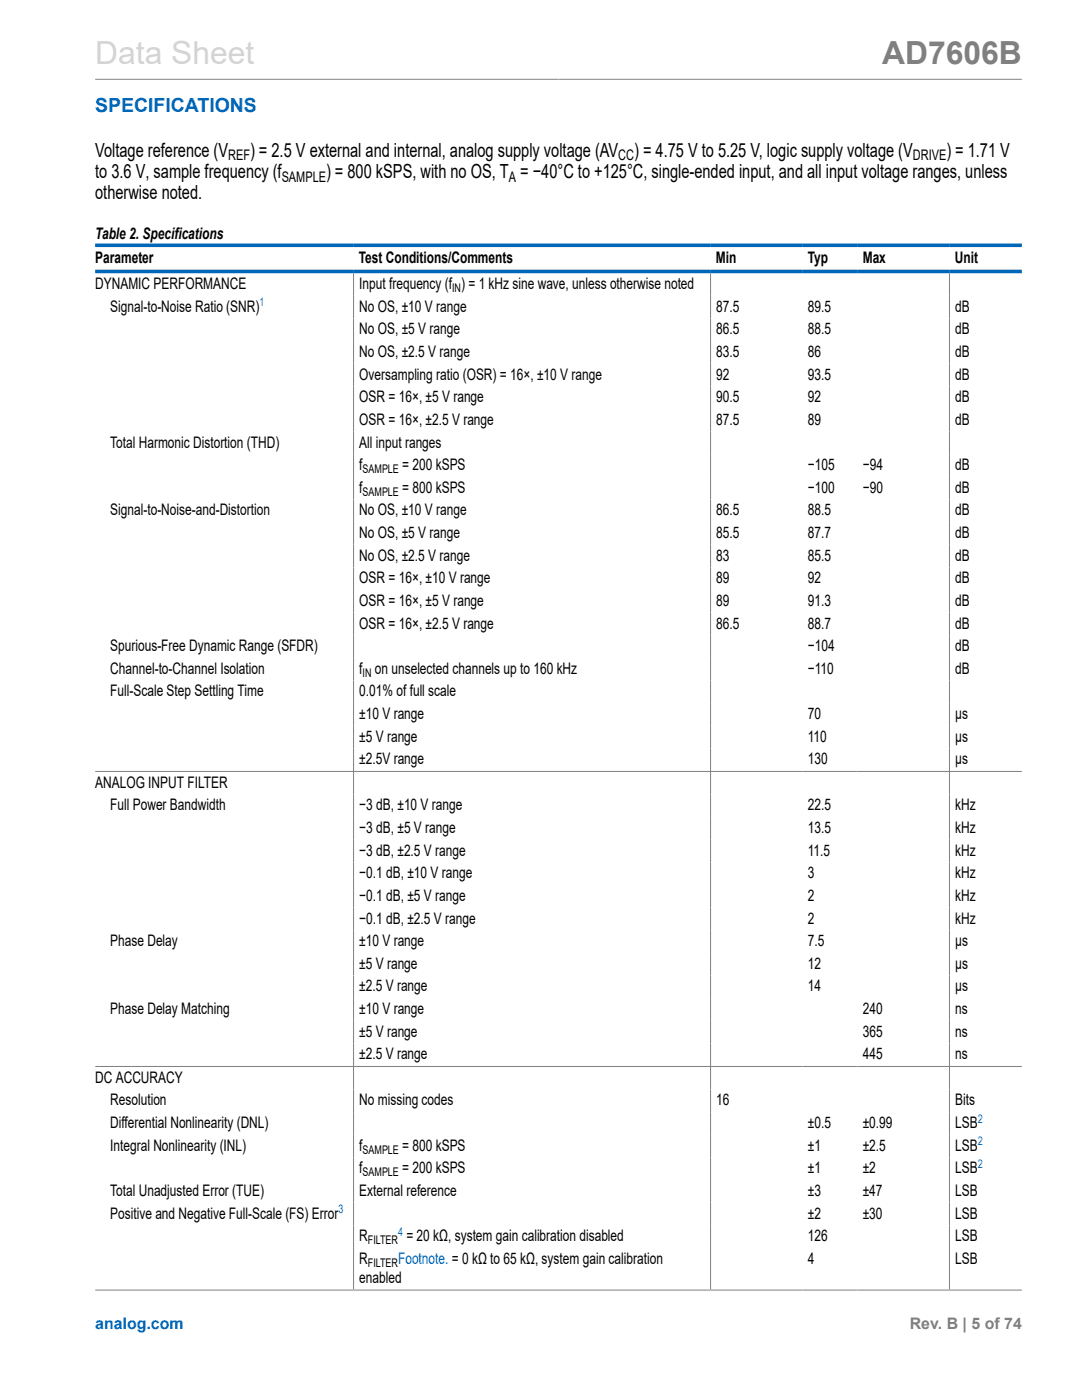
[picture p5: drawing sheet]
<svg xmlns="http://www.w3.org/2000/svg" width="216mm" height="279mm" viewBox="0 0 216 279" stroke-linecap="round" stroke-linejoin="round" font-family="sans-serif">
<defs><g id="words">
<text font-size="6.3" fill="#d3d3d3" x="19" y="12.7">Data Sheet</text>
<text font-size="6.3" fill="#808080" x="176" y="12.7">AD7606B</text>
<text font-size="3.9" fill="#0067b8" x="19" y="22.3">SPECIFICATIONS</text>
<g font-size="3.9">
<text x="19" y="35.5">to 3.6 V, sample frequency (f</text>
<text x="19" y="31.2">Voltage reference (V</text>
<text x="49.9" y="31.2">) = 2.5 V external and internal, analog supply voltage (AV</text>
<text x="65.1" y="35.5">) = 800 kSPS, with no OS, T = −40°C to +125°C, single-ended input, and all input voltage ranges, unless</text>
<text x="126.5" y="31.2">) = 4.75 V to 5.25 V, logic supply voltage (V</text>
<text x="188.8" y="31.2">) = 1.71 V</text>
<text x="19" y="39.7">otherwise noted.</text>
</g>
<g font-size="3.2">
<text x="19" y="47.6">Table 2. Specifications</text>
<text x="19" y="52.5">Parameter</text>
<text x="71.6" y="52.5">Test Conditions/Comments</text>
<text x="142.8" y="52.5">Min</text>
<text x="161.2" y="52.5">Typ</text>
<text x="172.2" y="52.5">Max</text>
<text x="190.5" y="52.5">Unit</text>
<text x="19" y="57.7">DYNAMIC PERFORMANCE</text>
<text x="71.7" y="57.7">Input frequency (f ) = 1 kHz sine wave, unless otherwise noted</text>
<text x="22" y="62.2">Signal-to-Noise Ratio (SNR)</text>
<text x="71.7" y="62.2">No OS, ±10 V range</text>
<text x="142.9" y="62.2">87.5</text>
<text x="161.2" y="62.2">89.5</text>
<text x="190.6" y="62.2">dB</text>
<text x="71.7" y="66.7">No OS, ±5 V range</text>
<text x="71.7" y="71.2">No OS, ±2.5 V range</text>
<text x="142.9" y="66.7">86.5</text>
<text x="142.9" y="71.2">83.5</text>
<text x="161.2" y="66.7">88.5</text>
<text x="161.2" y="71.2">86</text>
<text x="190.6" y="66.7">dB</text>
<text x="190.6" y="71.2">dB</text>
<text x="71.7" y="75.8">Oversampling ratio (OSR) = 16×, ±10 V range</text>
<text x="142.9" y="75.8">92</text>
<text x="161.2" y="75.8">93.5</text>
<text x="190.6" y="75.8">dB</text>
<text x="71.7" y="80.3">OSR = 16×, ±5 V range</text>
<text x="142.9" y="80.3">90.5</text>
<text x="161.2" y="80.3">92</text>
<text x="190.6" y="80.3">dB</text>
<text x="22" y="89.3">Total Harmonic Distortion (THD)</text>
<text x="71.7" y="84.8">OSR = 16×, ±2.5 V range</text>
<text x="71.7" y="89.3">All input ranges</text>
<text x="142.9" y="84.8">87.5</text>
<text x="161.2" y="84.8">89</text>
<text x="190.6" y="84.8">dB</text>
<text x="71.7" y="93.8">f</text>
<text x="80.3" y="93.8">= 200 kSPS</text>
<text x="161.2" y="93.8">−105</text>
<text x="172.2" y="93.8">−94</text>
<text x="190.6" y="93.8">dB</text>
<text x="71.7" y="98.3">f</text>
<text x="80.3" y="98.3">= 800 kSPS</text>
<text x="161.2" y="98.3">−100</text>
<text x="172.2" y="98.3">−90</text>
<text x="190.6" y="98.3">dB</text>
<text x="22" y="102.9">Signal-to-Noise-and-Distortion</text>
<text x="71.7" y="102.9">No OS, ±10 V range</text>
<text x="71.7" y="107.4">No OS, ±5 V range</text>
<text x="142.9" y="102.9">86.5</text>
<text x="142.9" y="107.4">85.5</text>
<text x="161.2" y="102.9">88.5</text>
<text x="161.2" y="107.4">87.7</text>
<text x="190.6" y="102.9">dB</text>
<text x="190.6" y="107.4">dB</text>
<text x="71.7" y="111.9">No OS, ±2.5 V range</text>
<text x="142.9" y="111.9">83</text>
<text x="161.2" y="111.9">85.5</text>
<text x="190.6" y="111.9">dB</text>
<text x="71.7" y="116.4">OSR = 16×, ±10 V range</text>
<text x="142.9" y="116.4">89</text>
<text x="161.2" y="116.4">92</text>
<text x="190.6" y="116.4">dB</text>
<text x="71.7" y="120.9">OSR = 16×, ±5 V range</text>
<text x="71.7" y="125.4">OSR = 16×, ±2.5 V range</text>
<text x="142.9" y="120.9">89</text>
<text x="142.9" y="125.4">86.5</text>
<text x="161.2" y="120.9">91.3</text>
<text x="161.2" y="125.4">88.7</text>
<text x="190.6" y="120.9">dB</text>
<text x="190.6" y="125.4">dB</text>
<text x="22" y="130">Spurious-Free Dynamic Range (SFDR)</text>
<text x="161.2" y="130">−104</text>
<text x="190.6" y="130">dB</text>
<text x="22" y="134.5">Channel-to-Channel Isolation</text>
<text x="71.7" y="134.5">f</text>
<text x="74.8" y="134.5">on unselected channels up to 160 kHz</text>
<text x="161.2" y="134.5">−110</text>
<text x="190.6" y="134.5">dB</text>
<text x="22" y="139">Full-Scale Step Settling Time</text>
<text x="71.7" y="139">0.01% of full scale</text>
<text x="71.7" y="143.5">±10 V range</text>
<text x="161.2" y="143.5">70</text>
<text x="190.6" y="143.5">µs</text>
<text x="71.7" y="148">±5 V range</text>
<text x="161.2" y="148">110</text>
<text x="190.6" y="148">μs</text>
<text x="71.7" y="152.5">±2.5V range</text>
<text x="161.2" y="152.5">130</text>
<text x="190.6" y="152.5">μs</text>
<text x="19" y="157.2">ANALOG INPUT FILTER</text>
<text x="22" y="161.7">Full Power Bandwidth</text>
<text x="71.7" y="161.7">−3 dB, ±10 V range</text>
<text x="161.2" y="161.7">22.5</text>
<text x="190.6" y="161.7">kHz</text>
<text x="71.7" y="166.3">−3 dB, ±5 V range</text>
<text x="161.2" y="166.3">13.5</text>
<text x="190.6" y="166.3">kHz</text>
<text x="71.7" y="170.8">−3 dB, ±2.5 V range</text>
<text x="161.2" y="170.8">11.5</text>
<text x="190.6" y="170.8">kHz</text>
<text x="71.7" y="175.3">−0.1 dB, ±10 V range</text>
<text x="71.7" y="179.8">−0.1 dB, ±5 V range</text>
<text x="161.2" y="175.3">3</text>
<text x="161.2" y="179.8">2</text>
<text x="190.6" y="175.3">kHz</text>
<text x="190.6" y="179.8">kHz</text>
<text x="71.7" y="184.3">−0.1 dB, ±2.5 V range</text>
<text x="161.2" y="184.3">2</text>
<text x="190.6" y="184.3">kHz</text>
<text x="22" y="188.8">Phase Delay</text>
<text x="71.7" y="188.8">±10 V range</text>
<text x="161.2" y="188.8">7.5</text>
<text x="190.6" y="188.8">µs</text>
<text x="71.7" y="193.3">±5 V range</text>
<text x="71.7" y="197.9">±2.5 V range</text>
<text x="161.2" y="193.3">12</text>
<text x="161.2" y="197.9">14</text>
<text x="190.6" y="193.3">µs</text>
<text x="190.6" y="197.9">µs</text>
<text x="22" y="202.4">Phase Delay Matching</text>
<text x="71.7" y="202.4">±10 V range</text>
<text x="172.2" y="202.4">240</text>
<text x="190.6" y="202.4">ns</text>
<text x="71.7" y="206.9">±5 V range</text>
<text x="172.2" y="206.9">365</text>
<text x="190.6" y="206.9">ns</text>
<text x="71.7" y="211.4">±2.5 V range</text>
<text x="172.2" y="211.4">445</text>
<text x="190.6" y="211.4">ns</text>
<text x="19" y="216.1">DC ACCURACY</text>
<text x="22" y="220.6">Resolution</text>
<text x="71.7" y="220.6">No missing codes</text>
<text x="142.9" y="220.6">16</text>
<text x="190.6" y="220.6">Bits</text>
<text x="22" y="225.1">Differential Nonlinearity (DNL)</text>
<text x="161.2" y="225.1">±0.5</text>
<text x="172.2" y="225.1">±0.99</text>
<text x="190.6" y="225.1">LSB</text>
<text x="22" y="229.6">Integral Nonlinearity (INL)</text>
<text x="71.7" y="229.6">f</text>
<text x="80.3" y="229.6">= 800 kSPS</text>
<text x="161.2" y="229.6">±1</text>
<text x="172.2" y="229.6">±2.5</text>
<text x="190.6" y="229.6">LSB</text>
<text x="22" y="238.7">Total Unadjusted Error (TUE)</text>
<text x="71.7" y="234.2">f</text>
<text x="71.7" y="238.7">External reference</text>
<text x="80.3" y="234.2">= 200 kSPS</text>
<text x="161.2" y="234.2">±1</text>
<text x="161.2" y="238.7">±3</text>
<text x="172.2" y="234.2">±2</text>
<text x="172.2" y="238.7">±47</text>
<text x="190.6" y="234.2">LSB</text>
<text x="190.6" y="238.7">LSB</text>
<text x="22" y="243.2">Positive and Negative Full-Scale (FS) Error</text>
<text x="161.2" y="243.2">±2</text>
<text x="172.2" y="243.2">±30</text>
<text x="190.6" y="243.2">LSB</text>
<text x="71.7" y="247.7">R</text>
<text x="81.1" y="247.7">= 20 kΩ, system gain calibration disabled</text>
<text x="161.2" y="247.7">126</text>
<text x="190.6" y="247.7">LSB</text>
<text x="71.7" y="252.2">R</text>
<text x="71.7" y="256">enabled</text>
<text x="161.2" y="252.2">4</text>
<text x="190.6" y="252.2">LSB</text>
</g>
<g font-size="3.2" fill="#0067b8">
<text x="79.4" y="252.2">Footnote. = 0 kΩ to 65 kΩ, system gain calibration</text>
<text x="19" y="265.3">analog.com</text>
</g>
<text font-size="3.2" fill="#808080" x="181.5" y="265.3">Rev. B | 5 of 74</text>
<g font-size="2.9">
<text x="45.5" y="32">REF</text>
<text x="123.4" y="32">CC</text>
<text x="182.2" y="32">DRIVE</text>
<text x="56.2" y="36.2">SAMPLE</text>
<text x="101.5" y="36.2">A</text>
</g>
<g font-size="2.4">
<text x="90.2" y="58.3">IN</text>
<text x="72.4" y="94.5">SAMPLE</text>
<text x="72.4" y="99">SAMPLE</text>
<text x="72.4" y="135.1">IN</text>
<text x="72.4" y="230.3">SAMPLE</text>
<text x="72.4" y="234.8">SAMPLE</text>
<text x="73.4" y="248.3">FILTER</text>
<text x="73.4" y="252.9">FILTER</text>
</g>
<g font-size="2.4" fill="#0067b8">
<text x="51.8" y="61.2">1</text>
<text x="195.1" y="224.1">2</text>
<text x="195.1" y="228.6">2</text>
<text x="195.1" y="233.1">2</text>
<text x="67.5" y="242.1">3</text>
<text x="79.4" y="246.6">4</text>
</g>
</g></defs>
<path d="M19 15.8h184.9M70.5 54.5v202.9M141.8 54.5v202.9M189.5 54.5v202.9M19 154h184.9M19 212.8h184.9M19 257.5h184.9" fill="none" stroke="#808080" stroke-width=".2"/>
<path d="M19 49h184.9M19 54.2h184.9" fill="none" stroke="#0067b8" stroke-width=".71"/>
<use href="#words"/>
</svg>
